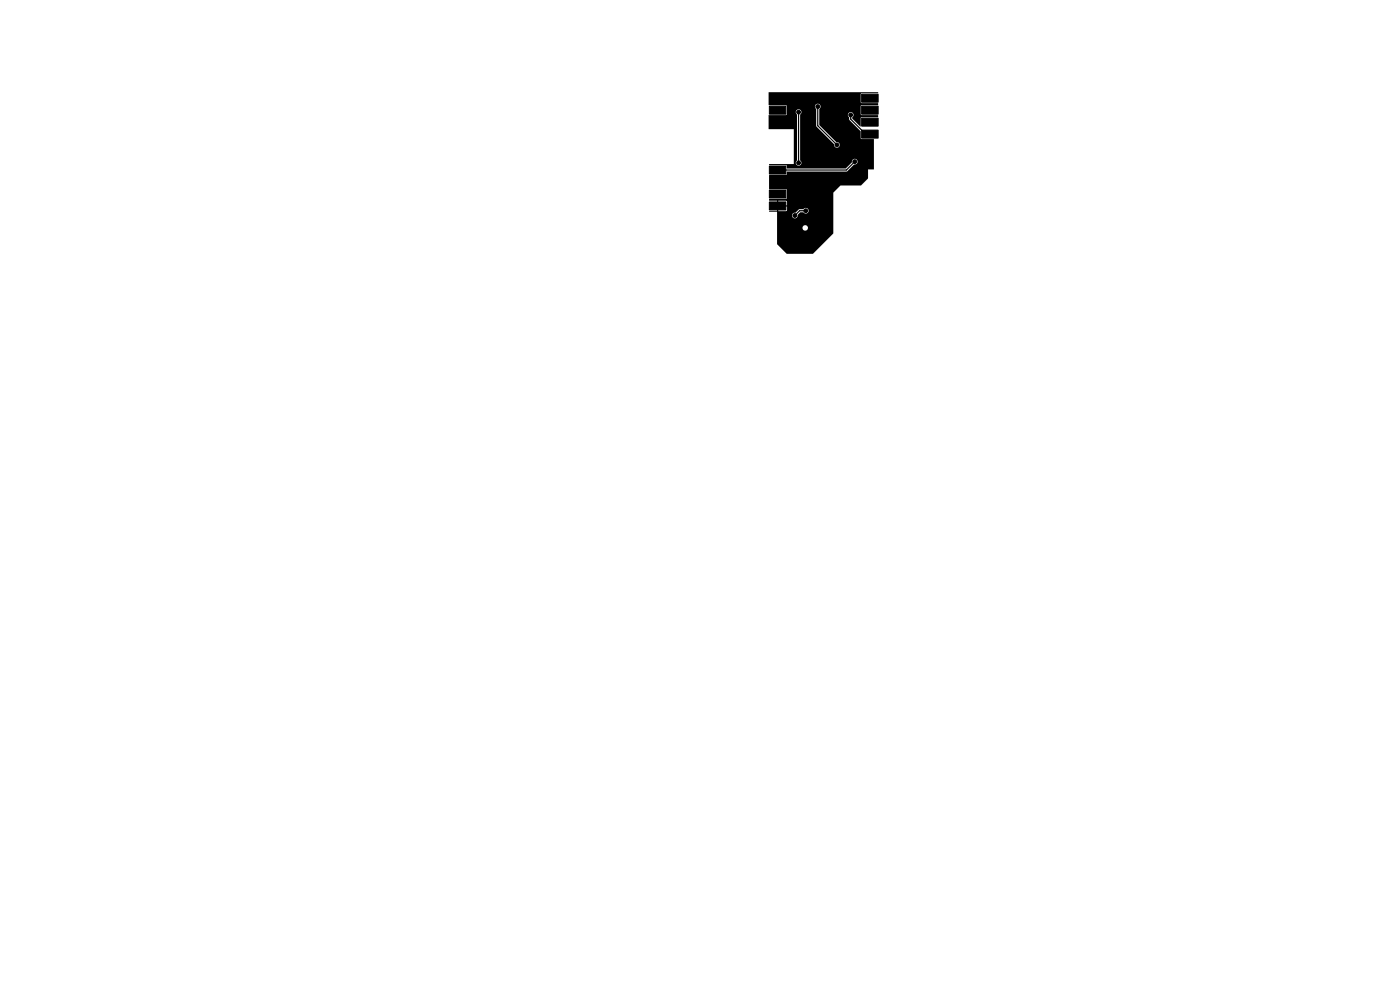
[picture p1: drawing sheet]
<svg xmlns="http://www.w3.org/2000/svg" width="297mm" height="210mm" viewBox="0 0 297 210" stroke-linecap="round" stroke-linejoin="round" font-family="sans-serif">
<g fill="#000" stroke="#000" stroke-width=".21">
<path d="M182.8 20h3.5v1.7h-3.5zM163.2 35.2h3.5v1.7h-3.5zM163.2 22.5h3.5v1.7h-3.5zM182.8 22.5h3.5v1.7h-3.5zM182.8 25.1h3.5v1.7h-3.5zM182.8 27.6h3.5v1.7h-3.5zM163.2 42.8h3.5v1.7h-3.5zM163.2 40.3h3.5v1.7h-3.5z"/>
<circle cx="165.9" cy="23.4" r=".4"/>
<circle cx="169.4" cy="23.8" r=".4"/>
<circle cx="169.4" cy="34.5" r=".4"/>
<circle cx="172.1" cy="26.6" r=".4"/>
<circle cx="173.1" cy="39.7" r=".4"/>
<circle cx="173.5" cy="22.6" r=".4"/>
<circle cx="177.5" cy="30.7" r=".4"/>
<circle cx="177.8" cy="22.6" r=".4"/>
<circle cx="180.5" cy="24.4" r=".4"/>
<circle cx="181.3" cy="34.3" r=".4"/>
<circle cx="183.6" cy="20.8" r=".4"/>
<circle cx="183.6" cy="25.9" r=".4"/>
<circle cx="183.6" cy="23.4" r=".4"/>
<circle cx="165.9" cy="41.1" r=".4"/>
<circle cx="168.6" cy="45.7" r=".4"/>
<circle cx="170.4" cy="46.2" r=".4"/>
<circle cx="170.9" cy="44.7" r=".4"/>
</g>
<path d="M169.4 23.8v10.7M173.5 22.6v4.1l4 4M180.5 24.4v.9l3.1 3.1M181.3 34.3l-1.7 1.8h-13.7M170.9 44.7h-1.3l-1 1" fill="none" stroke="#000" stroke-width=".25"/>
<path d="M163.1 19.6h23.2l-.1 .2h-3.4l-.2 .2v1.7l.1 .2h3.6l-.1 .4h-3.5l-.1 .2v1.9h3.6l.1 .4-3.6 .1-.1 .1-.1 1.8-1.7-1.6v-.3a.61 .61 0 0 0 .1-.9 .61 .61 0 0 0-.9 0 .61 .61 0 0 0 .1 .9l.1 .6 2.4 2.3v1.6l2.8 .1v6.4h-1.3v2l-1.4 1.4h-4.4l-1.5 1.6v8.6l-4.3 4.3h-5.6l-2-2v-3.5h5.3a.58 .58 0 0 0 .9 .6 .58 .58 0 0 0 .1-1 .58 .58 0 0 0-.9 .3l-.1 .1h-5.3v-2.6h3.1a.62 .62 0 0 0 .7 .6 .62 .62 0 0 0 .5-.7l.5-.6h.7a.61 .61 0 0 0 1 .1 .61 .61 0 0 0-.1-.9 .61 .61 0 0 0-.9 .2h-.9l-.7 .7-.6 .2-.2 .4h-3.1v-.7l-1.7-.1v-.1h3.5l.3-.2v-.8h-1.9v1h-.3v-1.2h2.2v-.8l-.2-.2h-1.7v1h-.3v-1h-1.6v-.4h3.5l.2-.2v-1.7l-.1-.2h-3.6v-3h3.5l.2-.1 .1-.6h12.6l1.6-1.5a.62 .62 0 0 0 .7-.6 .62 .62 0 0 0-.6-.6 .62 .62 0 0 0-.6 .7l-1.3 1.3h-12.4l-.2-.7h-3.6v-.2h5.2v-.3h.4v.2a.61 .61 0 0 0 1 .3 .61 .61 0 0 0-.1-1l.1-9.7a.61 .61 0 0 0 0-.9 .61 .61 0 0 0-.9 0 .61 .61 0 0 0 .2 .9v9.7l-.3 .5h-.4v-7.1l-5.3-.1v-2.9h3.7l.1-.2v-1.6h6l.3 .5v3.7l3.8 3.8a.61 .61 0 0 0 .6 .7 .61 .61 0 0 0 .6-.7 .61 .61 0 0 0-.8-.5l-3.6-3.5v-3.5a.6 .6 0 0 0 0-1 .6 .6 0 0 0-.9 .5h-6l-.2-.3h-3.6z" fill="#000"/>
</svg>
